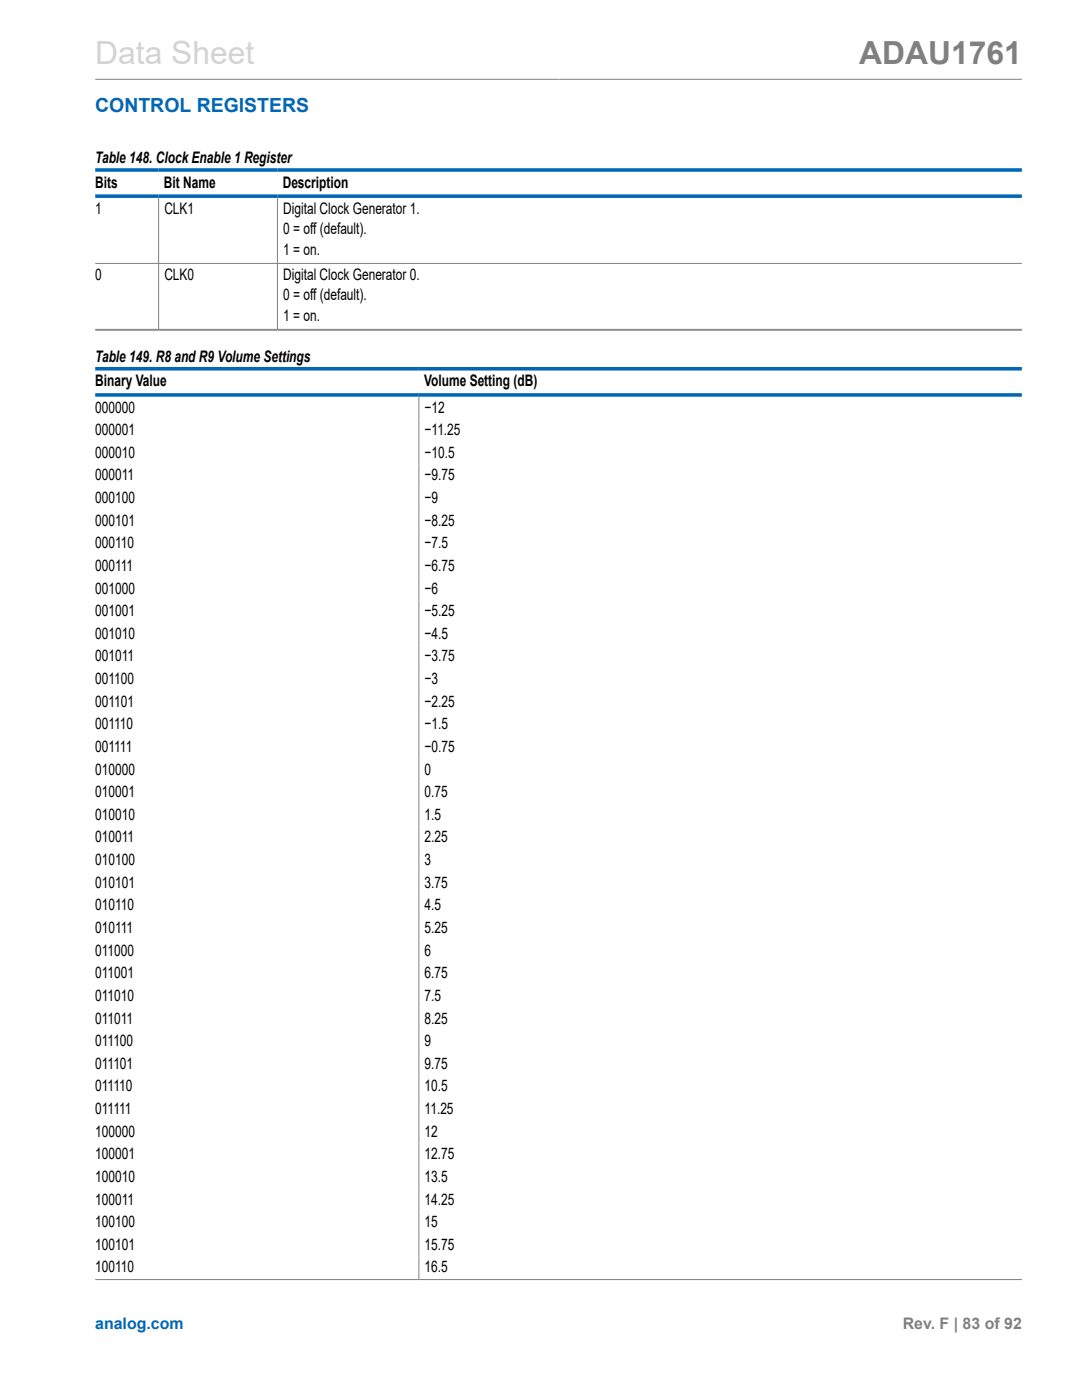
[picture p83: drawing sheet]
<svg xmlns="http://www.w3.org/2000/svg" width="216mm" height="279mm" viewBox="0 0 216 279" stroke-linecap="round" stroke-linejoin="round" font-family="sans-serif">
<defs><g id="words">
<text font-size="6.3" fill="#d3d3d3" x="19" y="12.7">Data Sheet</text>
<text font-size="6.3" fill="#808080" x="171.4" y="12.7">ADAU1761</text>
<text font-size="3.9" fill="#0067b8" x="19" y="22.3">CONTROL REGISTERS</text>
<g font-size="3.2">
<text x="19" y="32.6">Table 148. Clock Enable 1 Register</text>
<text x="19" y="37.5">Bits</text>
<text x="32.7" y="37.5">Bit Name</text>
<text x="56.4" y="37.5">Description</text>
<text x="19" y="42.7">1</text>
<text x="32.8" y="42.7">CLK1</text>
<text x="56.5" y="42.7">Digital Clock Generator 1.</text>
<text x="56.5" y="46.7">0 = off (default).</text>
<text x="56.5" y="50.9">1 = on.</text>
<text x="19" y="55.8">0</text>
<text x="32.8" y="55.8">CLK0</text>
<text x="56.5" y="55.8">Digital Clock Generator 0.</text>
<text x="56.5" y="59.9">0 = off (default).</text>
<text x="56.5" y="64.1">1 = on.</text>
<text x="19" y="72.3">Table 149. R8 and R9 Volume Settings</text>
<text x="19" y="77.1">Binary Value</text>
<text x="84.6" y="77.1">Volume Setting (dB)</text>
<text x="19" y="82.3">000000</text>
<text x="84.7" y="82.3">−12</text>
<text x="19" y="86.9">000001</text>
<text x="84.7" y="86.9">−11.25</text>
<text x="19" y="91.4">000010</text>
<text x="19" y="95.9">000011</text>
<text x="84.7" y="91.4">−10.5</text>
<text x="84.7" y="95.9">−9.75</text>
<text x="19" y="100.4">000100</text>
<text x="84.7" y="100.4">−9</text>
<text x="19" y="104.9">000101</text>
<text x="84.7" y="104.9">−8.25</text>
<text x="19" y="109.4">000110</text>
<text x="19" y="114">000111</text>
<text x="84.7" y="109.4">−7.5</text>
<text x="84.7" y="114">−6.75</text>
<text x="19" y="118.5">001000</text>
<text x="84.7" y="118.5">−6</text>
<text x="19" y="123">001001</text>
<text x="84.7" y="123">−5.25</text>
<text x="19" y="127.5">001010</text>
<text x="84.7" y="127.5">−4.5</text>
<text x="19" y="132">001011</text>
<text x="19" y="136.5">001100</text>
<text x="84.7" y="132">−3.75</text>
<text x="84.7" y="136.5">−3</text>
<text x="19" y="141">001101</text>
<text x="84.7" y="141">−2.25</text>
<text x="19" y="145.6">001110</text>
<text x="84.7" y="145.6">−1.5</text>
<text x="19" y="150.1">001111</text>
<text x="19" y="154.6">010000</text>
<text x="84.7" y="150.1">−0.75</text>
<text x="84.7" y="154.6">0</text>
<text x="19" y="159.1">010001</text>
<text x="84.7" y="159.1">0.75</text>
<text x="19" y="163.6">010010</text>
<text x="84.7" y="163.6">1.5</text>
<text x="19" y="168.1">010011</text>
<text x="19" y="172.7">010100</text>
<text x="84.7" y="168.1">2.25</text>
<text x="84.7" y="172.7">3</text>
<text x="19" y="177.2">010101</text>
<text x="84.7" y="177.2">3.75</text>
<text x="19" y="181.7">010110</text>
<text x="84.7" y="181.7">4.5</text>
<text x="19" y="186.2">010111</text>
<text x="19" y="190.7">011000</text>
<text x="84.7" y="186.2">5.25</text>
<text x="84.7" y="190.7">6</text>
<text x="19" y="195.2">011001</text>
<text x="84.7" y="195.2">6.75</text>
<text x="19" y="199.7">011010</text>
<text x="84.7" y="199.7">7.5</text>
<text x="19" y="204.3">011011</text>
<text x="19" y="208.8">011100</text>
<text x="84.7" y="204.3">8.25</text>
<text x="84.7" y="208.8">9</text>
<text x="19" y="213.3">011101</text>
<text x="84.7" y="213.3">9.75</text>
<text x="19" y="217.8">011110</text>
<text x="84.7" y="217.8">10.5</text>
<text x="19" y="222.3">011111</text>
<text x="19" y="226.8">100000</text>
<text x="84.7" y="222.3">11.25</text>
<text x="84.7" y="226.8">12</text>
<text x="19" y="231.4">100001</text>
<text x="84.7" y="231.4">12.75</text>
<text x="19" y="235.9">100010</text>
<text x="84.7" y="235.9">13.5</text>
<text x="19" y="240.4">100011</text>
<text x="19" y="244.9">100100</text>
<text x="84.7" y="240.4">14.25</text>
<text x="84.7" y="244.9">15</text>
<text x="19" y="249.4">100101</text>
<text x="84.7" y="249.4">15.75</text>
<text x="19" y="253.9">100110</text>
<text x="84.7" y="253.9">16.5</text>
</g>
<text font-size="3.2" fill="#0067b8" x="19" y="265.3">analog.com</text>
<text font-size="3.2" fill="#808080" x="180.1" y="265.3">Rev. F | 83 of 92</text>
</g></defs>
<path d="M19 15.8h184.9M31.7 39.5v26.3M55.4 39.5v26.3M19 52.6h184.9M19 65.7h184.9M19 65.9h184.9M83.6 79.2v176.1M19 255.4h184.9" fill="none" stroke="#808080" stroke-width=".2"/>
<path d="M19 33.9h184.9M19 39.1h184.9M19 73.6h184.9M19 78.8h184.9" fill="none" stroke="#0067b8" stroke-width=".71"/>
<use href="#words"/>
</svg>
